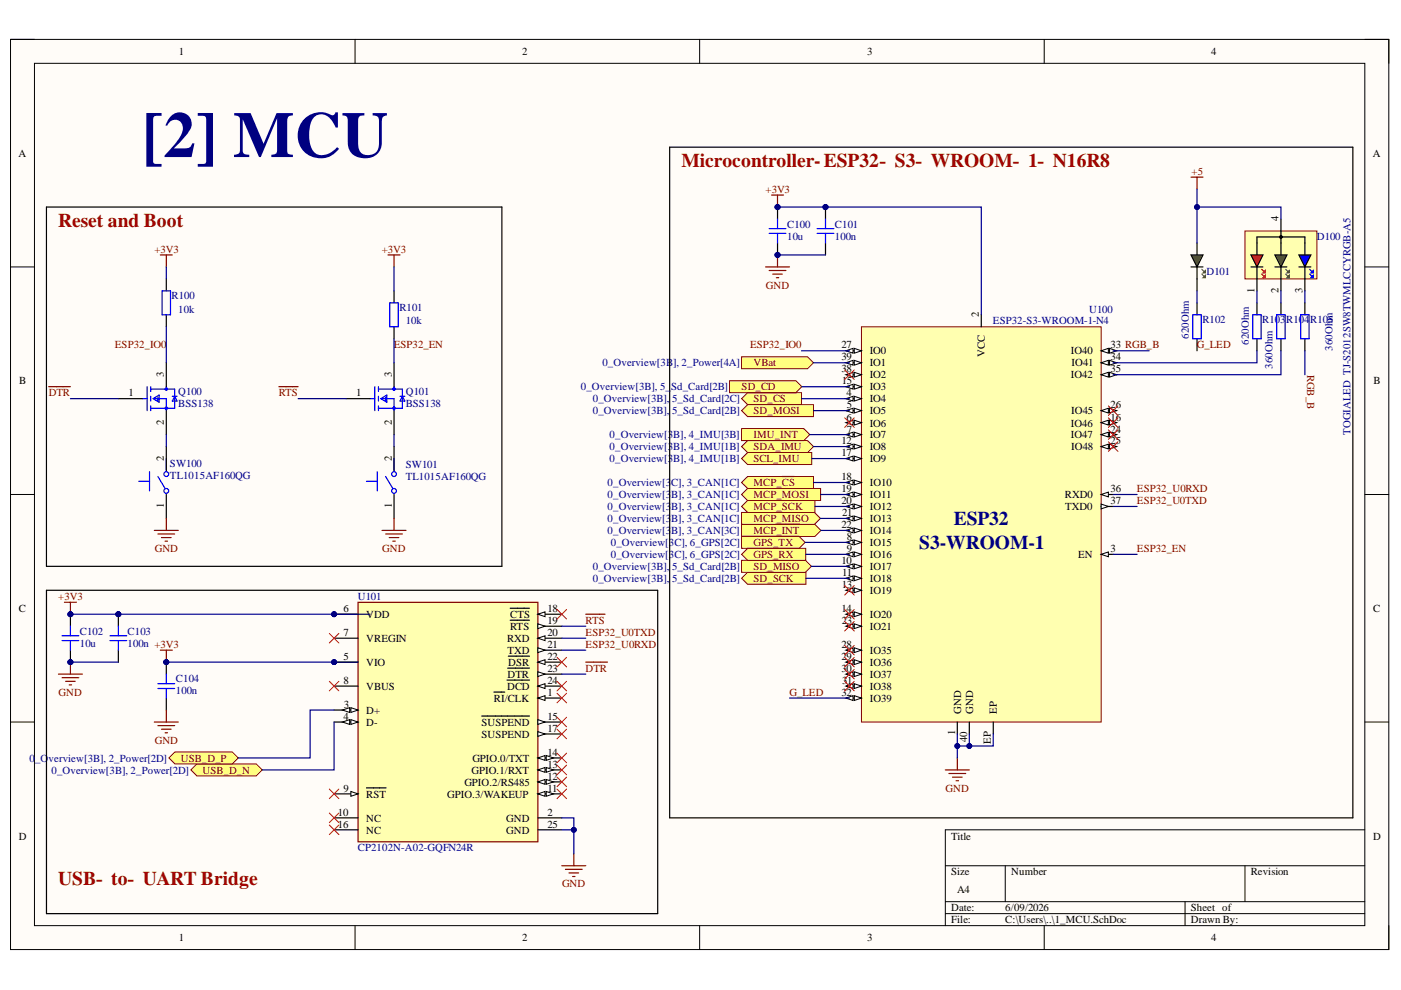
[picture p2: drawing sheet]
<svg xmlns="http://www.w3.org/2000/svg" width="297mm" height="210mm" viewBox="0 0 297 210" stroke-linecap="round" stroke-linejoin="round" font-family="sans-serif">
<defs><g id="words">
<text font-size="13.8" fill="#000080" x="30.1" y="33.3">[2] MCU</text>
<g font-size="4.1" fill="#980000">
<text x="144.5" y="35.4">Microcontroller-ESP32‑ S3‑ WROOM‑ 1‑ N16R8</text>
<text x="12.3" y="48.1">Reset and Boot</text>
<text x="12.3" y="187.7">USB‑ to‑ UART Bridge</text>
</g>
<g font-size="4.1" fill="#000080">
<text x="202.2" y="111.3">ESP32</text>
<text x="194.9" y="116.4">S3-WROOM-1</text>
</g>
<g font-size="2.3">
<text x="37.9" y="11.7">1</text>
<text x="110.7" y="11.7">2</text>
<text x="183.9" y="11.7">3</text>
<text x="256.8" y="11.7">4</text>
<text x="3.9" y="33.3">A</text>
<text x="291" y="33.3">A</text>
<text x="271.1" y="46.9" transform="rotate(-90 271.1 46.9)">4</text>
<text x="266" y="62" transform="rotate(-90 266 62)">1</text>
<text x="271.1" y="62.2" transform="rotate(-90 271.1 62.2)">2</text>
<text x="276.2" y="62.1" transform="rotate(-90 276.2 62.1)">3</text>
<text x="207.6" y="67.3" transform="rotate(-90 207.6 67.3)">2</text>
<text x="178.4" y="73.9">27</text>
<text x="178.4" y="76.4">39</text>
<text x="184.4" y="75.1">IO0</text>
<text x="184.4" y="77.7">IO1</text>
<text x="208.8" y="75.7" transform="rotate(-90 208.8 75.7)">VCC</text>
<text x="227" y="75.1">IO40</text>
<text x="227.2" y="77.7">IO41</text>
<text x="235.5" y="73.9">33 RGB_B</text>
<text x="235.5" y="76.4">34</text>
<text x="4.1" y="81.5">B</text>
<text x="34.8" y="80" transform="rotate(-90 34.8 80)">3</text>
<text x="83.1" y="80" transform="rotate(-90 83.1 80)">3</text>
<text x="178.4" y="78.9">38</text>
<text x="178.5" y="81.5">15</text>
<text x="184.4" y="82.7">IO3</text>
<text x="184.4" y="80.2">IO2</text>
<text x="227" y="80.2">IO42</text>
<text x="235.5" y="78.9">35</text>
<text x="291.2" y="81.5">B</text>
<text x="27.2" y="84">1</text>
<text x="75.5" y="84">1</text>
<text x="179.5" y="84">4</text>
<text x="179.5" y="89.2">6</text>
<text x="179.6" y="86.5">5</text>
<text x="184.4" y="85.3">IO4</text>
<text x="184.4" y="87.8">IO5</text>
<text x="227.1" y="87.8">IO45</text>
<text x="235.5" y="89.2">16</text>
<text x="235.5" y="86.5">26</text>
<text x="34.8" y="90.2" transform="rotate(-90 34.8 90.2)">2</text>
<text x="83.1" y="90.2" transform="rotate(-90 83.1 90.2)">2</text>
<text x="178.4" y="94.2">12</text>
<text x="179.6" y="91.7">7</text>
<text x="184.4" y="90.4">IO6</text>
<text x="184.4" y="93">IO7</text>
<text x="184.4" y="95.5">IO8</text>
<text x="227" y="90.4">IO46</text>
<text x="227" y="93">IO47</text>
<text x="227.1" y="95.5">IO48</text>
<text x="235.5" y="91.7">24</text>
<text x="235.5" y="94.2">25</text>
<text x="34.8" y="97.7" transform="rotate(-90 34.8 97.7)">2</text>
<text x="83.1" y="97.7" transform="rotate(-90 83.1 97.7)">2</text>
<text x="178.4" y="96.8">17</text>
<text x="178.4" y="101.8">18</text>
<text x="184.4" y="98">IO9</text>
<text x="34.8" y="107.8" transform="rotate(-90 34.8 107.8)">1</text>
<text x="83.1" y="107.8" transform="rotate(-90 83.1 107.8)">1</text>
<text x="178.4" y="104.4">19</text>
<text x="178.4" y="106.9">20</text>
<text x="184.4" y="103.1">IO10</text>
<text x="184.4" y="105.6">IO11</text>
<text x="225.8" y="105.6">RXD0</text>
<text x="235.5" y="104.4">36</text>
<text x="235.5" y="106.9">37</text>
<text x="178.4" y="112">22</text>
<text x="178.6" y="109.5">21</text>
<text x="184.4" y="108.2">IO12</text>
<text x="184.4" y="110.7">IO13</text>
<text x="184.4" y="113.3">IO14</text>
<text x="225.8" y="108.2">TXD0</text>
<text x="178.4" y="119.6">10</text>
<text x="179.6" y="114.5">8</text>
<text x="179.6" y="117.1">9</text>
<text x="184.4" y="115.8">IO15</text>
<text x="184.4" y="118.3">IO16</text>
<text x="228.6" y="118.3">EN</text>
<text x="235.5" y="117.1">3</text>
<text x="178.5" y="124.7">13</text>
<text x="178.6" y="122.1">11</text>
<text x="184.4" y="120.9">IO17</text>
<text x="184.4" y="123.4">IO18</text>
<text x="184.4" y="125.9">IO19</text>
<text x="4" y="129.7">C</text>
<text x="72.8" y="129.7">6</text>
<text x="77.6" y="131">VDD</text>
<text x="108.2" y="131">CTS</text>
<text x="116" y="129.7">18</text>
<text x="178.4" y="129.7">14</text>
<text x="184.4" y="131">IO20</text>
<text x="291.1" y="129.7">C</text>
<text x="72.8" y="134.8">7</text>
<text x="77.6" y="136.1">VREGIN</text>
<text x="107.5" y="136.1">RXD</text>
<text x="108.2" y="133.5">RTS</text>
<text x="116" y="132.3">19</text>
<text x="116" y="134.8">20</text>
<text x="116" y="137.3">21</text>
<text x="178.4" y="137.3">28</text>
<text x="178.5" y="132.3">23</text>
<text x="184.4" y="133.5">IO21</text>
<text x="72.8" y="139.9">5</text>
<text x="77.6" y="141.1">VIO</text>
<text x="107.6" y="143.7">DTR</text>
<text x="107.6" y="138.6">TXD</text>
<text x="107.8" y="141.1">DSR</text>
<text x="116" y="139.9">22</text>
<text x="116" y="142.4">23</text>
<text x="178.4" y="139.9">29</text>
<text x="178.4" y="142.4">30</text>
<text x="184.4" y="138.6">IO35</text>
<text x="184.4" y="141.1">IO36</text>
<text x="184.4" y="143.7">IO37</text>
<text x="72.8" y="145">8</text>
<text x="77.6" y="146.2">VBUS</text>
<text x="104.7" y="148.8">RI/CLK</text>
<text x="107.5" y="146.2">DCD</text>
<text x="116" y="145">24</text>
<text x="116" y="147.5">1</text>
<text x="178.4" y="147.5">32</text>
<text x="178.6" y="145">31</text>
<text x="184.4" y="146.2">IO38</text>
<text x="184.4" y="148.8">IO39</text>
<text x="72.8" y="152.6">4</text>
<text x="72.9" y="150.1">3</text>
<text x="77.6" y="151.4">D+</text>
<text x="77.6" y="153.9">D-</text>
<text x="102.1" y="153.9">SUSPEND</text>
<text x="116" y="152.6">15</text>
<text x="116" y="155.2">17</text>
<text x="202.5" y="155.9" transform="rotate(-90 202.5 155.9)">1</text>
<text x="203.8" y="151.3" transform="rotate(-90 203.8 151.3)">GND</text>
<text x="206.3" y="151.3" transform="rotate(-90 206.3 151.3)">GND</text>
<text x="211.4" y="151.3" transform="rotate(-90 211.4 151.3)">EP</text>
<text x="100.1" y="161.5">GPIO.0/TXT</text>
<text x="102.1" y="156.4">SUSPEND</text>
<text x="116" y="160.3">14</text>
<text x="205" y="157.3" transform="rotate(-90 205 157.3)">40</text>
<text x="210.1" y="157.7" transform="rotate(-90 210.1 157.7)">EP</text>
<text x="72.8" y="167.9">9</text>
<text x="98.5" y="166.6">GPIO.2/RS485</text>
<text x="100" y="164.1">GPIO.1/RXT</text>
<text x="116" y="162.8">13</text>
<text x="116" y="165.3">12</text>
<text x="116" y="167.9">11</text>
<text x="71.6" y="172.9">10</text>
<text x="77.6" y="169.1">RST</text>
<text x="94.8" y="169.1">GPIO.3/WAKEUP</text>
<text x="116" y="172.9">2</text>
<text x="4" y="178">D</text>
<text x="71.6" y="175.5">16</text>
<text x="77.6" y="174.2">NC</text>
<text x="77.6" y="176.7">NC</text>
<text x="107.3" y="174.2">GND</text>
<text x="107.3" y="176.7">GND</text>
<text x="116" y="175.5">25</text>
<text x="201.6" y="178">Title</text>
<text x="291.1" y="178">D</text>
<text x="201.6" y="185.6">Size</text>
<text x="214.4" y="185.6">Number</text>
<text x="265.2" y="185.6">Revision</text>
<text x="202.9" y="189.4">A4</text>
<text x="201.6" y="193.2">Date:</text>
<text x="201.6" y="195.8">File:</text>
<text x="213.1" y="193.2">6/09/2026</text>
<text x="213.1" y="195.8">C:\Users\..\1_MCU.SchDoc</text>
<text x="252.5" y="193.2">Sheet of</text>
<text x="252.5" y="195.8">Drawn By:</text>
<text x="37.9" y="199.6">1</text>
<text x="110.7" y="199.6">2</text>
<text x="183.9" y="199.6">3</text>
<text x="256.8" y="199.6">4</text>
</g>
<g font-size="2.3" fill="#800000">
<text x="162.3" y="40.9">+3V3</text>
<text x="252.6" y="37.1">+5</text>
<text x="32.7" y="53.6">+3V3</text>
<text x="80.9" y="53.6">+3V3</text>
<text x="162.4" y="61.2">GND</text>
<text x="24.4" y="73.9">ESP32_IO0</text>
<text x="83.5" y="73.9">ESP32_EN</text>
<text x="159" y="73.9">ESP32_IO0</text>
<text x="159.8" y="77.7">VBat</text>
<text x="253.7" y="73.9">G_LED</text>
<text x="157.2" y="82.7">SD_CD</text>
<text x="277.2" y="79.4" transform="rotate(90 277.2 79.4)">RGB_B</text>
<text x="10.3" y="84">DTR</text>
<text x="59.1" y="84">RTS</text>
<text x="159.8" y="85.3">SD_CS</text>
<text x="159.8" y="87.8">SD_MOSI</text>
<text x="159.8" y="95.5">SDA_IMU</text>
<text x="159.8" y="93">IMU_INT</text>
<text x="159.8" y="98">SCL_IMU</text>
<text x="159.8" y="105.6">MCP_MOSI</text>
<text x="159.8" y="103.1">MCP_CS</text>
<text x="241.1" y="106.9">ESP32_U0TXD</text>
<text x="241.1" y="104.4">ESP32_U0RXD</text>
<text x="159.8" y="108.2">MCP_SCK</text>
<text x="159.8" y="110.7">MCP_MISO</text>
<text x="159.8" y="113.3">MCP_INT</text>
<text x="32.8" y="117.1">GND</text>
<text x="81" y="117.1">GND</text>
<text x="159.8" y="115.8">GPS_TX</text>
<text x="159.8" y="118.3">GPS_RX</text>
<text x="241.1" y="117.1">ESP32_EN</text>
<text x="159.8" y="123.4">SD_SCK</text>
<text x="159.8" y="120.9">SD_MISO</text>
<text x="12.3" y="127.2">+3V3</text>
<text x="124.2" y="132.3">RTS</text>
<text x="124.2" y="134.8">ESP32_U0TXD</text>
<text x="124.2" y="137.3">ESP32_U0RXD</text>
<text x="124.2" y="142.4">DTR</text>
<text x="12.4" y="147.5">GND</text>
<text x="167.4" y="147.5">G_LED</text>
<text x="32.8" y="157.7">GND</text>
<text x="38.3" y="161.5">USB_D_P</text>
<text x="43" y="164.1">USB_D_N</text>
<text x="200.5" y="167.9">GND</text>
<text x="119.2" y="188.1">GND</text>
</g>
<g font-size="2.3" fill="#000080">
<text x="166.9" y="48.3">C100</text>
<text x="166.9" y="50.8">10u</text>
<text x="177" y="48.3">C101</text>
<text x="177" y="50.8">100n</text>
<text x="279.2" y="50.8">D100</text>
<text x="255.8" y="58.4">D101</text>
<text x="36.4" y="63.5">R100</text>
<text x="37.8" y="66.3">10k</text>
<text x="84.7" y="66">R101</text>
<text x="86" y="68.8">10k</text>
<text x="210.5" y="68.8">ESP32-S3-WROOM-1-N4</text>
<text x="230.9" y="66.3">U100</text>
<text x="252.1" y="71.8" transform="rotate(-90 252.1 71.8)">620Ohm</text>
<text x="254.9" y="68.5">R102</text>
<text x="267.6" y="68.5">R103</text>
<text x="272.7" y="68.5">R104</text>
<text x="277.8" y="68.5">R105</text>
<text x="127.7" y="77.7">0_Overview[3B], 2_Power[4A]</text>
<text x="264.7" y="73.1" transform="rotate(-90 264.7 73.1)">620Ohm</text>
<text x="282.5" y="74.4" transform="rotate(-90 282.5 74.4)">360Ohm</text>
<text x="37.8" y="83.8">Q100</text>
<text x="86" y="83.8">Q101</text>
<text x="123.2" y="82.7">0_Overview[3B], 5_</text>
<text x="142.3" y="82.7">Sd_Card[2B]</text>
<text x="269.8" y="78.2" transform="rotate(-90 269.8 78.2)">360Ohm</text>
<text x="37.8" y="86.3">BSS138</text>
<text x="86" y="86.3">BSS138</text>
<text x="125.7" y="85.3">0_Overview[3B],</text>
<text x="125.7" y="87.8">0_Overview[3B],</text>
<text x="142.5" y="85.3">5_Sd_Card[2C]</text>
<text x="142.5" y="87.8">5_Sd_Card[2B]</text>
<text x="129.2" y="95.5">0_Overview[3B], 4_IMU[1B]</text>
<text x="129.2" y="93">0_Overview[3B], 4_IMU[3B]</text>
<text x="286.3" y="92.1" transform="rotate(-90 286.3 92.1)">TOGIALED TJ-S2012SW8TWMLCCYRGB-A5</text>
<text x="36" y="99.1">SW100</text>
<text x="36" y="101.6">TL1015AF160QG</text>
<text x="86" y="99.3">SW101</text>
<text x="86" y="101.8">TL1015AF160QG</text>
<text x="129.2" y="98">0_Overview[3B], 4_IMU[1B]</text>
<text x="128.8" y="105.6">0_Overview[3</text>
<text x="128.8" y="103.1">0_Overview[3</text>
<text x="142.3" y="105.6">B], 3_CAN[1C]</text>
<text x="142.3" y="103.1">C], 3_CAN[1C]</text>
<text x="128.8" y="108.2">0_Overview[3</text>
<text x="128.8" y="110.7">0_Overview[3</text>
<text x="128.8" y="113.3">0_Overview[3</text>
<text x="142.3" y="108.2">B], 3_CAN[1C]</text>
<text x="142.3" y="110.7">B], 3_CAN[1C]</text>
<text x="142.3" y="113.3">B], 3_CAN[3C]</text>
<text x="129.5" y="115.8">0_Overview[3C], 6_GPS[2C]</text>
<text x="129.5" y="118.3">0_Overview[3C], 6_GPS[2C]</text>
<text x="125.7" y="123.4">0_Overview[3B],</text>
<text x="125.7" y="120.9">0_Overview[3B],</text>
<text x="142.5" y="123.4">5_Sd_Card[2B]</text>
<text x="142.5" y="120.9">5_Sd_Card[2B]</text>
<text x="75.9" y="127.2">U101</text>
<text x="16.9" y="134.6">C102</text>
<text x="16.9" y="137.1">10u</text>
<text x="27.1" y="134.6">C103</text>
<text x="27.1" y="137.1">100n +3V3</text>
<text x="37.3" y="144.7">C104</text>
<text x="37.3" y="147.2">100n</text>
<text x="6.3" y="161.5">0</text>
<text x="7.4" y="161.5">_O</text>
<text x="10.3" y="161.5">verview[3B], 2_Power[2D]</text>
<text x="10.9" y="164.1">0_Overview[3B], 2_Power[2D]</text>
<text x="75.9" y="180.5">CP2102N-A02-GQFN24R</text>
</g>
</g></defs>
<path d="M2.2 8.4h292.3v192.9h-292.3z" fill-rule="evenodd" fill="#fffcf8"/>
<path d="M2.2 8.4h292.3v192.9h-292.3z" fill="none" stroke="#000" stroke-width=".21"/>
<path d="M7.3 13.4h282.1v182.9h-282.1z" fill-rule="evenodd" fill="#fffcf8"/>
<g fill="none" stroke="#000" stroke-width=".21">
<path d="M2.2 8.3h5.1M7.3 13.4h282.1v182.9h-282.1zM75.3 8.3v5.1M148.3 8.3v5.1M221.4 8.4v5M289.4 8.4h5.1v5M2.2 56.6h5.1M289.4 56.6h5.1M2.2 104.8h5.1M289.4 104.8h5.1M2.2 153.1h5.1M289.4 153.1h5.1"/>
<path d="M289.4 175.9h-89v20.4M75.3 196.3v5M148.3 196.3v5M200.4 183.6h89M200.4 191.2h89M200.4 193.7h89M213.1 183.6v7.6M221.4 196.3v5M251.3 191.2v5.1M264 183.6v7.6M294.5 196.3v5"/>
</g>
<path d="M182.6 69.3h50.9v83.8h-50.9z" fill-rule="evenodd" fill="#ffffb0"/>
<path d="M182.6 69.3h50.9v83.8h-50.9z" fill="none" stroke="#800000" stroke-width=".21"/>
<path d="M208.1 66.7v2.6M233.5 117.5h2.5M203 153.1v2.5" fill="none" stroke="#000" stroke-width=".25"/>
<path d="M233.5 117.5l1.5-.5v1z" fill="#f8fcff"/>
<path d="M233.5 117.5l1.5-.5v1z" fill="none" stroke="#000" stroke-width=".21"/>
<path d="M180.1 84.5h2.5" fill="none" stroke="#000" stroke-width=".25"/>
<path d="M181.1 84l1.5 .5-1.5 .5z" fill="#f8fcff"/>
<path d="M181.1 84l1.5 .5-1.5 .5z" fill="none" stroke="#000" stroke-width=".21"/>
<path d="M179.3 84.5l1.6-.5v1z" fill="#f8fcff"/>
<path d="M179.3 84.5l1.6-.5v1z" fill="none" stroke="#000" stroke-width=".21"/>
<path d="M180.1 87.1h2.5" fill="none" stroke="#000" stroke-width=".25"/>
<path d="M181.1 86.6l1.5 .5-1.5 .5z" fill="#f8fcff"/>
<path d="M181.1 86.6l1.5 .5-1.5 .5z" fill="none" stroke="#000" stroke-width=".21"/>
<path d="M179.3 87.1l1.6-.5v1z" fill="#f8fcff"/>
<path d="M179.3 87.1l1.6-.5v1z" fill="none" stroke="#000" stroke-width=".21"/>
<path d="M180.1 89.6h2.5" fill="none" stroke="#000" stroke-width=".25"/>
<path d="M181.1 89.1l1.5 .5-1.5 .5z" fill="#f8fcff"/>
<path d="M181.1 89.1l1.5 .5-1.5 .5z" fill="none" stroke="#000" stroke-width=".21"/>
<path d="M179.3 89.6l1.6-.5v1z" fill="#f8fcff"/>
<path d="M179.3 89.6l1.6-.5v1z" fill="none" stroke="#000" stroke-width=".21"/>
<path d="M180.1 92.1h2.5" fill="none" stroke="#000" stroke-width=".25"/>
<path d="M181.1 91.6l1.5 .5-1.5 .6z" fill="#f8fcff"/>
<path d="M181.1 91.6l1.5 .5-1.5 .6z" fill="none" stroke="#000" stroke-width=".21"/>
<path d="M179.3 92.1l1.6-.5v1.1z" fill="#f8fcff"/>
<path d="M179.3 92.1l1.6-.5v1.1z" fill="none" stroke="#000" stroke-width=".21"/>
<path d="M180.1 115h2.5" fill="none" stroke="#000" stroke-width=".25"/>
<path d="M181.1 114.5l1.5 .5-1.5 .5z" fill="#f8fcff"/>
<path d="M181.1 114.5l1.5 .5-1.5 .5z" fill="none" stroke="#000" stroke-width=".21"/>
<path d="M179.3 115l1.6-.5v1z" fill="#f8fcff"/>
<path d="M179.3 115l1.6-.5v1z" fill="none" stroke="#000" stroke-width=".21"/>
<path d="M180.1 117.5h2.5" fill="none" stroke="#000" stroke-width=".25"/>
<path d="M181.1 117l1.5 .5-1.5 .5z" fill="#f8fcff"/>
<path d="M181.1 117l1.5 .5-1.5 .5z" fill="none" stroke="#000" stroke-width=".21"/>
<path d="M179.3 117.5l1.6-.5v1z" fill="#f8fcff"/>
<path d="M179.3 117.5l1.6-.5v1z" fill="none" stroke="#000" stroke-width=".21"/>
<path d="M180.1 120.1h2.5" fill="none" stroke="#000" stroke-width=".25"/>
<path d="M181.1 119.6l1.5 .5-1.5 .5z" fill="#f8fcff"/>
<path d="M181.1 119.6l1.5 .5-1.5 .5z" fill="none" stroke="#000" stroke-width=".21"/>
<path d="M179.3 120.1l1.6-.5v1z" fill="#f8fcff"/>
<path d="M179.3 120.1l1.6-.5v1z" fill="none" stroke="#000" stroke-width=".21"/>
<path d="M180.1 122.6h2.5" fill="none" stroke="#000" stroke-width=".25"/>
<path d="M181.1 122.1l1.5 .5-1.5 .5z" fill="#f8fcff"/>
<path d="M181.1 122.1l1.5 .5-1.5 .5z" fill="none" stroke="#000" stroke-width=".21"/>
<path d="M179.3 122.6l1.6-.5v1z" fill="#f8fcff"/>
<path d="M179.3 122.6l1.6-.5v1z" fill="none" stroke="#000" stroke-width=".21"/>
<path d="M180.1 94.7h2.5" fill="none" stroke="#000" stroke-width=".25"/>
<path d="M181.1 94.2l1.5 .5-1.5 .5z" fill="#f8fcff"/>
<path d="M181.1 94.2l1.5 .5-1.5 .5z" fill="none" stroke="#000" stroke-width=".21"/>
<path d="M179.3 94.7l1.6-.5v1z" fill="#f8fcff"/>
<path d="M179.3 94.7l1.6-.5v1z" fill="none" stroke="#000" stroke-width=".21"/>
<path d="M180.1 125.2h2.5" fill="none" stroke="#000" stroke-width=".25"/>
<path d="M181.1 124.6l1.5 .6-1.5 .5z" fill="#f8fcff"/>
<path d="M181.1 124.6l1.5 .6-1.5 .5z" fill="none" stroke="#000" stroke-width=".21"/>
<path d="M179.3 125.2l1.6-.6v1.1z" fill="#f8fcff"/>
<path d="M179.3 125.2l1.6-.6v1.1z" fill="none" stroke="#000" stroke-width=".21"/>
<path d="M180.1 130.2h2.5" fill="none" stroke="#000" stroke-width=".25"/>
<path d="M181.1 129.7l1.5 .5-1.5 .5z" fill="#f8fcff"/>
<path d="M181.1 129.7l1.5 .5-1.5 .5z" fill="none" stroke="#000" stroke-width=".21"/>
<path d="M179.3 130.2l1.6-.5v1z" fill="#f8fcff"/>
<path d="M179.3 130.2l1.6-.5v1z" fill="none" stroke="#000" stroke-width=".21"/>
<path d="M180.1 82h2.5" fill="none" stroke="#000" stroke-width=".25"/>
<path d="M181.1 81.5l1.5 .5-1.5 .5z" fill="#f8fcff"/>
<path d="M181.1 81.5l1.5 .5-1.5 .5z" fill="none" stroke="#000" stroke-width=".21"/>
<path d="M179.3 82l1.6-.5v1z" fill="#f8fcff"/>
<path d="M179.3 82l1.6-.5v1z" fill="none" stroke="#000" stroke-width=".21"/>
<path d="M233.5 89.6h2.5" fill="none" stroke="#000" stroke-width=".25"/>
<path d="M233.5 89.6l1.5-.5v1z" fill="#f8fcff"/>
<path d="M233.5 89.6l1.5-.5v1z" fill="none" stroke="#000" stroke-width=".21"/>
<path d="M235.2 89.1l1.6 .5-1.6 .5z" fill="#f8fcff"/>
<path d="M235.2 89.1l1.6 .5-1.6 .5z" fill="none" stroke="#000" stroke-width=".21"/>
<path d="M180.1 97.2h2.5" fill="none" stroke="#000" stroke-width=".25"/>
<path d="M181.1 96.7l1.5 .5-1.5 .5z" fill="#f8fcff"/>
<path d="M181.1 96.7l1.5 .5-1.5 .5z" fill="none" stroke="#000" stroke-width=".21"/>
<path d="M179.3 97.2l1.6-.5v1z" fill="#f8fcff"/>
<path d="M179.3 97.2l1.6-.5v1z" fill="none" stroke="#000" stroke-width=".21"/>
<path d="M180.1 102.3h2.5" fill="none" stroke="#000" stroke-width=".25"/>
<path d="M181.1 101.8l1.5 .5-1.5 .5z" fill="#f8fcff"/>
<path d="M181.1 101.8l1.5 .5-1.5 .5z" fill="none" stroke="#000" stroke-width=".21"/>
<path d="M179.3 102.3l1.6-.5v1z" fill="#f8fcff"/>
<path d="M179.3 102.3l1.6-.5v1z" fill="none" stroke="#000" stroke-width=".21"/>
<path d="M180.1 104.8h2.5" fill="none" stroke="#000" stroke-width=".25"/>
<path d="M181.1 104.3l1.5 .5-1.5 .6z" fill="#f8fcff"/>
<path d="M181.1 104.3l1.5 .5-1.5 .6z" fill="none" stroke="#000" stroke-width=".21"/>
<path d="M179.3 104.8l1.6-.5v1.1z" fill="#f8fcff"/>
<path d="M179.3 104.8l1.6-.5v1.1z" fill="none" stroke="#000" stroke-width=".21"/>
<path d="M180.1 107.4h2.5" fill="none" stroke="#000" stroke-width=".25"/>
<path d="M181.1 106.9l1.5 .5-1.5 .5z" fill="#f8fcff"/>
<path d="M181.1 106.9l1.5 .5-1.5 .5z" fill="none" stroke="#000" stroke-width=".21"/>
<path d="M179.3 107.4l1.6-.5v1z" fill="#f8fcff"/>
<path d="M179.3 107.4l1.6-.5v1z" fill="none" stroke="#000" stroke-width=".21"/>
<path d="M180.1 109.9h2.5" fill="none" stroke="#000" stroke-width=".25"/>
<path d="M181.1 109.4l1.5 .5-1.5 .5z" fill="#f8fcff"/>
<path d="M181.1 109.4l1.5 .5-1.5 .5z" fill="none" stroke="#000" stroke-width=".21"/>
<path d="M179.3 109.9l1.6-.5v1z" fill="#f8fcff"/>
<path d="M179.3 109.9l1.6-.5v1z" fill="none" stroke="#000" stroke-width=".21"/>
<path d="M180.1 112.5h2.5" fill="none" stroke="#000" stroke-width=".25"/>
<path d="M181.1 112l1.5 .5-1.5 .5z" fill="#f8fcff"/>
<path d="M181.1 112l1.5 .5-1.5 .5z" fill="none" stroke="#000" stroke-width=".21"/>
<path d="M179.3 112.5l1.6-.5v1z" fill="#f8fcff"/>
<path d="M179.3 112.5l1.6-.5v1z" fill="none" stroke="#000" stroke-width=".21"/>
<path d="M180.1 132.8h2.5" fill="none" stroke="#000" stroke-width=".25"/>
<path d="M181.1 132.3l1.5 .5-1.5 .5z" fill="#f8fcff"/>
<path d="M181.1 132.3l1.5 .5-1.5 .5z" fill="none" stroke="#000" stroke-width=".21"/>
<path d="M179.3 132.8l1.6-.5v1z" fill="#f8fcff"/>
<path d="M179.3 132.8l1.6-.5v1z" fill="none" stroke="#000" stroke-width=".21"/>
<path d="M233.5 92.1h2.5" fill="none" stroke="#000" stroke-width=".25"/>
<path d="M233.5 92.1l1.5-.5v1.1z" fill="#f8fcff"/>
<path d="M233.5 92.1l1.5-.5v1.1z" fill="none" stroke="#000" stroke-width=".21"/>
<path d="M235.2 91.6l1.6 .5-1.6 .6z" fill="#f8fcff"/>
<path d="M235.2 91.6l1.6 .5-1.6 .6z" fill="none" stroke="#000" stroke-width=".21"/>
<path d="M233.5 94.7h2.5" fill="none" stroke="#000" stroke-width=".25"/>
<path d="M233.5 94.7l1.5-.5v1z" fill="#f8fcff"/>
<path d="M233.5 94.7l1.5-.5v1z" fill="none" stroke="#000" stroke-width=".21"/>
<path d="M235.2 94.2l1.6 .5-1.6 .5z" fill="#f8fcff"/>
<path d="M235.2 94.2l1.6 .5-1.6 .5z" fill="none" stroke="#000" stroke-width=".21"/>
<path d="M233.5 87.1h2.5" fill="none" stroke="#000" stroke-width=".25"/>
<path d="M233.5 87.1l1.5-.5v1z" fill="#f8fcff"/>
<path d="M233.5 87.1l1.5-.5v1z" fill="none" stroke="#000" stroke-width=".21"/>
<path d="M235.2 86.6l1.6 .5-1.6 .5z" fill="#f8fcff"/>
<path d="M235.2 86.6l1.6 .5-1.6 .5z" fill="none" stroke="#000" stroke-width=".21"/>
<path d="M180.1 74.4h2.5" fill="none" stroke="#000" stroke-width=".25"/>
<path d="M181.1 73.9l1.5 .5-1.5 .5z" fill="#f8fcff"/>
<path d="M181.1 73.9l1.5 .5-1.5 .5z" fill="none" stroke="#000" stroke-width=".21"/>
<path d="M179.3 74.4l1.6-.5v1z" fill="#f8fcff"/>
<path d="M179.3 74.4l1.6-.5v1z" fill="none" stroke="#000" stroke-width=".21"/>
<path d="M180.1 137.9h2.5" fill="none" stroke="#000" stroke-width=".25"/>
<path d="M181.1 137.3l1.5 .6-1.5 .5z" fill="#f8fcff"/>
<path d="M181.1 137.3l1.5 .6-1.5 .5z" fill="none" stroke="#000" stroke-width=".21"/>
<path d="M179.3 137.9l1.6-.6v1.1z" fill="#f8fcff"/>
<path d="M179.3 137.9l1.6-.6v1.1z" fill="none" stroke="#000" stroke-width=".21"/>
<path d="M180.1 140.4h2.5" fill="none" stroke="#000" stroke-width=".25"/>
<path d="M181.1 139.9l1.5 .5-1.5 .5z" fill="#f8fcff"/>
<path d="M181.1 139.9l1.5 .5-1.5 .5z" fill="none" stroke="#000" stroke-width=".21"/>
<path d="M179.3 140.4l1.6-.5v1z" fill="#f8fcff"/>
<path d="M179.3 140.4l1.6-.5v1z" fill="none" stroke="#000" stroke-width=".21"/>
<path d="M180.1 142.9h2.5" fill="none" stroke="#000" stroke-width=".25"/>
<path d="M181.1 142.4l1.5 .5-1.5 .5z" fill="#f8fcff"/>
<path d="M181.1 142.4l1.5 .5-1.5 .5z" fill="none" stroke="#000" stroke-width=".21"/>
<path d="M179.3 142.9l1.6-.5v1z" fill="#f8fcff"/>
<path d="M179.3 142.9l1.6-.5v1z" fill="none" stroke="#000" stroke-width=".21"/>
<path d="M180.1 145.5h2.5" fill="none" stroke="#000" stroke-width=".25"/>
<path d="M181.1 145l1.5 .5-1.5 .5z" fill="#f8fcff"/>
<path d="M181.1 145l1.5 .5-1.5 .5z" fill="none" stroke="#000" stroke-width=".21"/>
<path d="M179.3 145.5l1.6-.5v1z" fill="#f8fcff"/>
<path d="M179.3 145.5l1.6-.5v1z" fill="none" stroke="#000" stroke-width=".21"/>
<path d="M180.1 148h2.5" fill="none" stroke="#000" stroke-width=".25"/>
<path d="M181.1 147.5l1.5 .5-1.5 .5z" fill="#f8fcff"/>
<path d="M181.1 147.5l1.5 .5-1.5 .5z" fill="none" stroke="#000" stroke-width=".21"/>
<path d="M179.3 148l1.6-.5v1z" fill="#f8fcff"/>
<path d="M179.3 148l1.6-.5v1z" fill="none" stroke="#000" stroke-width=".21"/>
<path d="M233.5 74.4h2.5" fill="none" stroke="#000" stroke-width=".25"/>
<path d="M233.5 74.4l1.5-.5v1z" fill="#f8fcff"/>
<path d="M233.5 74.4l1.5-.5v1z" fill="none" stroke="#000" stroke-width=".21"/>
<path d="M235.2 73.9l1.6 .5-1.6 .5z" fill="#f8fcff"/>
<path d="M235.2 73.9l1.6 .5-1.6 .5z" fill="none" stroke="#000" stroke-width=".21"/>
<path d="M233.5 76.9h2.5" fill="none" stroke="#000" stroke-width=".25"/>
<path d="M233.5 76.9l1.5-.5v1z" fill="#f8fcff"/>
<path d="M233.5 76.9l1.5-.5v1z" fill="none" stroke="#000" stroke-width=".21"/>
<path d="M235.2 76.4l1.6 .5-1.6 .5z" fill="#f8fcff"/>
<path d="M235.2 76.4l1.6 .5-1.6 .5z" fill="none" stroke="#000" stroke-width=".21"/>
<path d="M233.5 79.4h2.5" fill="none" stroke="#000" stroke-width=".25"/>
<path d="M233.5 79.4l1.5-.5v1.1z" fill="#f8fcff"/>
<path d="M233.5 79.4l1.5-.5v1.1z" fill="none" stroke="#000" stroke-width=".21"/>
<path d="M235.2 78.9l1.6 .5-1.6 .6z" fill="#f8fcff"/>
<path d="M235.2 78.9l1.6 .5-1.6 .6z" fill="none" stroke="#000" stroke-width=".21"/>
<path d="M233.5 104.8h2.5" fill="none" stroke="#000" stroke-width=".25"/>
<path d="M233.5 104.8l1.5-.5v1.1z" fill="#f8fcff"/>
<path d="M233.5 104.8l1.5-.5v1.1z" fill="none" stroke="#000" stroke-width=".21"/>
<path d="M233.5 107.4h2.5" fill="none" stroke="#000" stroke-width=".25"/>
<path d="M233.5 106.9l1.5 .5-1.5 .5z" fill="#f8fcff"/>
<path d="M233.5 106.9l1.5 .5-1.5 .5z" fill="none" stroke="#000" stroke-width=".21"/>
<path d="M180.1 79.4h2.5" fill="none" stroke="#000" stroke-width=".25"/>
<path d="M181.1 78.9l1.5 .5-1.5 .6z" fill="#f8fcff"/>
<path d="M181.1 78.9l1.5 .5-1.5 .6z" fill="none" stroke="#000" stroke-width=".21"/>
<path d="M179.3 79.4l1.6-.5v1.1z" fill="#f8fcff"/>
<path d="M179.3 79.4l1.6-.5v1.1z" fill="none" stroke="#000" stroke-width=".21"/>
<path d="M180.1 76.9h2.5" fill="none" stroke="#000" stroke-width=".25"/>
<path d="M181.1 76.4l1.5 .5-1.5 .5z" fill="#f8fcff"/>
<path d="M181.1 76.4l1.5 .5-1.5 .5z" fill="none" stroke="#000" stroke-width=".21"/>
<path d="M179.3 76.9l1.6-.5v1z" fill="#f8fcff"/>
<path d="M179.3 76.9l1.6-.5v1z" fill="none" stroke="#000" stroke-width=".21"/>
<path d="M35.3 76.9v5.1M83.5 76.9v5.1M25.1 84.5h5.1M35.3 87.1v5M73.4 84.5h5.1M83.5 87.1v5M205.5 153.1v2.5M210.6 153.1v2.5" fill="none" stroke="#000" stroke-width=".25"/>
<path d="M179.1 136.8l2 2.1M179.1 139.4l2 2M181.1 136.8l-2 2.1M181.1 139.4l-2 2M179.1 141.9l2 2M181.1 141.9l-2 2" fill="none" stroke="#f00" stroke-width=".21"/>
<g fill="none" stroke="#00f" stroke-width=".25">
<path d="M30.2 84.5h1M31.2 82v5.1M32 82.5h5v4.1h-5M32 82v1M32 84v1M32 86.1v1M32.5 84.5l1.2-.7v1.5zM32.7 84.5h2.6v2.6M33.5 84.3v.7M35.3 82v.5M36.5 84h1M37 84l.5 1h-1z"/>
<path d="M78.5 84.5h1M79.5 82v5.1M80.2 82v1M80.2 84v1M80.2 86.1v1M80.2 82.5h5.1v4.1h-5.1M80.7 84.5l1.3-.7v1.5zM81 84.5h2.5v2.6M81.8 84.3v.7M83.5 82v.5M84.8 84h1M85.3 84l.5 1h-1z"/>
<circle cx="35.3" cy="86.6" r=".25"/>
<circle cx="35.3" cy="82.5" r=".25"/>
<circle cx="83.5" cy="86.6" r=".25"/>
<circle cx="83.5" cy="82.5" r=".25"/>
</g>
<circle cx="70.8" cy="130.2" r=".51" fill="#000080"/>
<circle cx="70.8" cy="130.2" r=".51" fill="none" stroke="#000080" stroke-width=".21"/>
<circle cx="70.8" cy="140.4" r=".51" fill="#000080"/>
<circle cx="70.8" cy="140.4" r=".51" fill="none" stroke="#000080" stroke-width=".21"/>
<path d="M75.9 127.7h38.1v50.8h-38.1z" fill-rule="evenodd" fill="#ffffb0"/>
<path d="M75.9 127.7h38.1v50.8h-38.1z" fill="none" stroke="#800000" stroke-width=".25"/>
<path d="M70.8 130.2h5.1" fill="none" stroke="#000" stroke-width=".25"/>
<circle cx="70.8" cy="130.2" r=".51" fill="#000080"/>
<circle cx="70.8" cy="130.2" r=".51" fill="none" stroke="#000080" stroke-width=".21"/>
<path d="M114 160.7h5.1" fill="none" stroke="#000" stroke-width=".25"/>
<path d="M114 160.7l1.6-.5v1z" fill="#f8fcff"/>
<path d="M114 160.7l1.6-.5v1z" fill="none" stroke="#000" stroke-width=".21"/>
<path d="M115.8 160.2l1.5 .5-1.5 .5z" fill="#f8fcff"/>
<path d="M115.8 160.2l1.5 .5-1.5 .5z" fill="none" stroke="#000" stroke-width=".21"/>
<path d="M114 163.2h5.1" fill="none" stroke="#000" stroke-width=".25"/>
<path d="M114 163.2l1.6-.5v1z" fill="#f8fcff"/>
<path d="M114 163.2l1.6-.5v1z" fill="none" stroke="#000" stroke-width=".21"/>
<path d="M115.8 162.7l1.5 .5-1.5 .5z" fill="#f8fcff"/>
<path d="M115.8 162.7l1.5 .5-1.5 .5z" fill="none" stroke="#000" stroke-width=".21"/>
<path d="M114 165.8h5.1" fill="none" stroke="#000" stroke-width=".25"/>
<path d="M114 165.8l1.6-.5v1z" fill="#f8fcff"/>
<path d="M114 165.8l1.6-.5v1z" fill="none" stroke="#000" stroke-width=".21"/>
<path d="M115.8 165.3l1.5 .5-1.5 .5z" fill="#f8fcff"/>
<path d="M115.8 165.3l1.5 .5-1.5 .5z" fill="none" stroke="#000" stroke-width=".21"/>
<path d="M114 168.3h5.1" fill="none" stroke="#000" stroke-width=".25"/>
<path d="M114 168.3l1.6-.5v1z" fill="#f8fcff"/>
<path d="M114 168.3l1.6-.5v1z" fill="none" stroke="#000" stroke-width=".21"/>
<path d="M115.8 167.8l1.5 .5-1.5 .5z" fill="#f8fcff"/>
<path d="M115.8 167.8l1.5 .5-1.5 .5z" fill="none" stroke="#000" stroke-width=".21"/>
<path d="M70.8 168.3h5.1" fill="none" stroke="#000" stroke-width=".25"/>
<path d="M74.4 167.8l1.5 .5-1.5 .5z" fill="#f8fcff"/>
<path d="M74.4 167.8l1.5 .5-1.5 .5z" fill="none" stroke="#000" stroke-width=".21"/>
<path d="M114 153.1h5.1M77.7 167h4.1" fill="none" stroke="#000" stroke-width=".25"/>
<path d="M114 152.6l1.6 .5-1.6 .5z" fill="#f8fcff"/>
<path d="M114 152.6l1.6 .5-1.6 .5z" fill="none" stroke="#000" stroke-width=".21"/>
<path d="M114 130.2h5.1M102.1 151.8h10.2" fill="none" stroke="#000" stroke-width=".25"/>
<path d="M114 130.2l1.6-.5v1z" fill="#f8fcff"/>
<path d="M114 130.2l1.6-.5v1z" fill="none" stroke="#000" stroke-width=".21"/>
<path d="M108.2 129h4.1M70.8 150.5h5.1" fill="none" stroke="#000" stroke-width=".25"/>
<path d="M74.4 150l1.5 .5-1.5 .6z" fill="#f8fcff"/>
<path d="M74.4 150l1.5 .5-1.5 .6z" fill="none" stroke="#000" stroke-width=".21"/>
<path d="M72.6 150.5l1.5-.5v1.1z" fill="#f8fcff"/>
<path d="M72.6 150.5l1.5-.5v1.1z" fill="none" stroke="#000" stroke-width=".21"/>
<path d="M70.8 153.1h5.1" fill="none" stroke="#000" stroke-width=".25"/>
<path d="M74.4 152.6l1.5 .5-1.5 .5z" fill="#f8fcff"/>
<path d="M74.4 152.6l1.5 .5-1.5 .5z" fill="none" stroke="#000" stroke-width=".21"/>
<path d="M72.6 153.1l1.5-.5v1z" fill="#f8fcff"/>
<path d="M72.6 153.1l1.5-.5v1z" fill="none" stroke="#000" stroke-width=".21"/>
<path d="M114 145.5h5.1" fill="none" stroke="#000" stroke-width=".25"/>
<path d="M114 145.5l1.6-.5v1z" fill="#f8fcff"/>
<path d="M114 145.5l1.6-.5v1z" fill="none" stroke="#000" stroke-width=".21"/>
<path d="M107.5 144.2h4.8M114 140.4h5.1" fill="none" stroke="#000" stroke-width=".25"/>
<path d="M114 140.4l1.6-.5v1z" fill="#f8fcff"/>
<path d="M114 140.4l1.6-.5v1z" fill="none" stroke="#000" stroke-width=".21"/>
<path d="M107.8 139.1h4.5M114 142.9h5.1" fill="none" stroke="#000" stroke-width=".25"/>
<path d="M114 142.4l1.6 .5-1.6 .5z" fill="#f8fcff"/>
<path d="M114 142.4l1.6 .5-1.6 .5z" fill="none" stroke="#000" stroke-width=".21"/>
<path d="M107.6 141.7h4.7M114 148h5.1" fill="none" stroke="#000" stroke-width=".25"/>
<path d="M114 148l1.6-.5v1z" fill="#f8fcff"/>
<path d="M114 148l1.6-.5v1z" fill="none" stroke="#000" stroke-width=".21"/>
<path d="M114 132.8h5.1M104.7 146.7h2.3" fill="none" stroke="#000" stroke-width=".25"/>
<path d="M114 132.3l1.6 .5-1.6 .5z" fill="#f8fcff"/>
<path d="M114 132.3l1.6 .5-1.6 .5z" fill="none" stroke="#000" stroke-width=".21"/>
<path d="M108.2 131.5h4.1M114 135.3h5.1" fill="none" stroke="#000" stroke-width=".25"/>
<path d="M114 135.3l1.6-.5v1z" fill="#f8fcff"/>
<path d="M114 135.3l1.6-.5v1z" fill="none" stroke="#000" stroke-width=".21"/>
<path d="M114 155.6h5.1" fill="none" stroke="#000" stroke-width=".25"/>
<path d="M114 155.1l1.6 .5-1.6 .5z" fill="#f8fcff"/>
<path d="M114 155.1l1.6 .5-1.6 .5z" fill="none" stroke="#000" stroke-width=".21"/>
<path d="M114 137.9h5.1" fill="none" stroke="#000" stroke-width=".25"/>
<path d="M114 137.3l1.6 .6-1.6 .5z" fill="#f8fcff"/>
<path d="M114 137.3l1.6 .6-1.6 .5z" fill="none" stroke="#000" stroke-width=".21"/>
<path d="M70.8 145.5h5.1M70.8 140.4h5.1" fill="none" stroke="#000" stroke-width=".25"/>
<circle cx="70.8" cy="140.4" r=".51" fill="#000080"/>
<circle cx="70.8" cy="140.4" r=".51" fill="none" stroke="#000080" stroke-width=".21"/>
<g fill="none" stroke="#000" stroke-width=".25">
<path d="M35.3 59.1v2.6M35.3 66.8v2.5M83.5 61.7v2.5M83.5 69.3v2.5M35.3 94.7v5.1M83.5 94.7v5.1M35.3 104.8v5.1M83.5 104.8v5.1M70.8 135.3h5.1M70.8 173.4h5.1M70.8 175.9h5.1M114 173.4h5.1"/>
<path d="M114 175.9h5.1"/>
</g>
<g fill="none" stroke="#800000" stroke-width=".25">
<path d="M34 54.1h2.5M35.3 54.1v2.5M82.3 54.1h2.5M83.5 54.1v2.5M10.3 82h4.6M59.1 82h4.1M32.7 112.5h5.1M33.5 113.2h3.5M34.2 114h2.1M35 114.7h.5M35.3 109.9v2.6M81 112.5h5.1"/>
<path d="M81.8 113.2h3.5M82.5 114h2.1M83.3 114.7h.5M83.5 109.9v2.6M34 137.9h2.5M35.3 137.9v2.5M124.2 130.2h4.1M124.2 140.4h4.6"/>
</g>
<g fill="none" stroke="#00f" stroke-width=".25">
<path d="M34.4 61.7h1.7v5.1h-1.7zM82.6 64.2h1.8v5.1h-1.8zM35.3 97.2v2.6M83.5 97.2v2.6M29.4 102h2.3M31.7 100v4.1M33.5 101l1.5 2.6M77.7 102h2.3M80 100v4.1M81.8 101l1.5 2.6"/>
<circle cx="35.3" cy="100.5" r=".51"/>
<circle cx="35.3" cy="104.1" r=".51"/>
<circle cx="83.5" cy="100.5" r=".51"/>
<circle cx="83.5" cy="104.1" r=".51"/>
</g>
<circle cx="35.3" cy="140.4" r=".51" fill="#000080"/>
<circle cx="35.3" cy="140.4" r=".51" fill="none" stroke="#000080" stroke-width=".21"/>
<path d="M40.5 163.2l1.2-1.2h12.6l1.3 1.2-1.3 1.3h-12.6z" fill-rule="evenodd" fill="#ffff80"/>
<path d="M40.5 163.2l1.2-1.2h12.6l1.3 1.2-1.3 1.3h-12.6z" fill="none" stroke="#800000" stroke-width=".21"/>
<path d="M35.8 160.7l1.3-1.3h12.1l1.3 1.3-1.3 1.3h-12.1z" fill-rule="evenodd" fill="#ffff80"/>
<path d="M35.8 160.7l1.3-1.3h12.1l1.3 1.3-1.3 1.3h-12.1z" fill="none" stroke="#800000" stroke-width=".21"/>
<path d="M118.1 152.1l2 2M118.1 154.6l2 2M120.1 152.1l-2 2M120.1 154.6l-2 2" fill="none" stroke="#f00" stroke-width=".21"/>
<path d="M119.1 183.6h5.1M119.9 184.3h3.5M120.6 185.1h2.1M121.4 185.8h.5M121.7 181v2.6" fill="none" stroke="#800000" stroke-width=".25"/>
<circle cx="25.1" cy="130.2" r=".51" fill="#000080"/>
<circle cx="25.1" cy="130.2" r=".51" fill="none" stroke="#000080" stroke-width=".21"/>
<path d="M25.1 130.2v2.6" fill="none" stroke="#000" stroke-width=".25"/>
<circle cx="25.1" cy="130.2" r=".51" fill="#000080"/>
<circle cx="25.1" cy="130.2" r=".51" fill="none" stroke="#000080" stroke-width=".21"/>
<path d="M25.1 137.9v2.5" fill="none" stroke="#000" stroke-width=".25"/>
<path d="M23.3 134.8h3.6M23.3 135.8h3.6M25.1 132.8v2M25.1 135.8v2.1" fill="none" stroke="#00f" stroke-width=".25"/>
<circle cx="14.9" cy="140.4" r=".51" fill="#000080"/>
<circle cx="14.9" cy="140.4" r=".51" fill="none" stroke="#000080" stroke-width=".21"/>
<circle cx="14.9" cy="130.2" r=".51" fill="#000080"/>
<circle cx="14.9" cy="130.2" r=".51" fill="none" stroke="#000080" stroke-width=".21"/>
<path d="M14.9 137.9v2.5" fill="none" stroke="#000" stroke-width=".25"/>
<circle cx="14.9" cy="140.4" r=".51" fill="#000080"/>
<circle cx="14.9" cy="140.4" r=".51" fill="none" stroke="#000080" stroke-width=".21"/>
<path d="M14.9 130.2v2.6" fill="none" stroke="#000" stroke-width=".25"/>
<circle cx="14.9" cy="130.2" r=".51" fill="#000080"/>
<circle cx="14.9" cy="130.2" r=".51" fill="none" stroke="#000080" stroke-width=".21"/>
<path d="M13.2 135.8h3.5M13.2 134.8h3.5M14.9 132.8v2M14.9 135.8v2.1" fill="none" stroke="#00f" stroke-width=".25"/>
<circle cx="35.3" cy="140.4" r=".51" fill="#000080"/>
<circle cx="35.3" cy="140.4" r=".51" fill="none" stroke="#000080" stroke-width=".21"/>
<path d="M35.3 140.4v2.5" fill="none" stroke="#000" stroke-width=".25"/>
<circle cx="35.3" cy="140.4" r=".51" fill="#000080"/>
<circle cx="35.3" cy="140.4" r=".51" fill="none" stroke="#000080" stroke-width=".21"/>
<path d="M35.3 148v2.5" fill="none" stroke="#000" stroke-width=".25"/>
<path d="M33.5 145h3.5M33.5 146h3.5M35.3 142.9v2.1M35.3 146v2" fill="none" stroke="#00f" stroke-width=".25"/>
<path d="M12.4 142.9h5.1M13.2 143.7h3.5M13.9 144.5h2M14.7 145.2h.5M14.9 140.4v2.5" fill="none" stroke="#800000" stroke-width=".25"/>
<circle cx="14.9" cy="140.4" r=".51" fill="#000080"/>
<circle cx="14.9" cy="140.4" r=".51" fill="none" stroke="#000080" stroke-width=".21"/>
<path d="M13.7 127.7h2.5M14.9 127.7v2.5M32.7 153.1h5.1M33.5 153.8h3.5M34.2 154.6h2.1M35 155.4h.5M35.3 150.5v2.6" fill="none" stroke="#800000" stroke-width=".25"/>
<circle cx="14.9" cy="130.2" r=".51" fill="#000080"/>
<circle cx="14.9" cy="130.2" r=".51" fill="none" stroke="#000080" stroke-width=".21"/>
<g fill="none" stroke="#f00" stroke-width=".21">
<path d="M69.8 134.3l2 2M71.8 134.3l-2 2M118.1 139.4l2 2M118.1 129.2l2 2M120.1 139.4l-2 2M120.1 129.2l-2 2M69.8 144.5l2 2M71.8 144.5l-2 2M118.1 159.7l2 2M118.1 147l2 2M118.1 144.5l2 2M120.1 159.7l-2 2"/>
<path d="M120.1 147l-2 2M120.1 144.5l-2 2M69.8 167.3l2 2M69.8 172.4l2.1 2M69.8 174.9l2.1 2.1M71.8 167.3l-2 2M71.9 172.4l-2.1 2M71.9 174.9l-2.1 2.1M118.1 167.3l2 2M118.1 164.8l2 2M118.1 162.2l2 2.1M120.1 167.3l-2 2"/>
<path d="M120.1 164.8l-2 2M120.1 162.2l-2 2.1"/>
</g>
<circle cx="175" cy="43.9" r=".51" fill="#000080"/>
<circle cx="175" cy="43.9" r=".51" fill="none" stroke="#000080" stroke-width=".21"/>
<path d="M175 43.9v2.5" fill="none" stroke="#000" stroke-width=".25"/>
<circle cx="175" cy="43.9" r=".51" fill="#000080"/>
<circle cx="175" cy="43.9" r=".51" fill="none" stroke="#000080" stroke-width=".21"/>
<path d="M175 51.5v2.6" fill="none" stroke="#000" stroke-width=".25"/>
<path d="M173.2 48.5h3.6M173.2 49.5h3.6M175 46.4v2.1M175 49.5v2" fill="none" stroke="#00f" stroke-width=".25"/>
<circle cx="164.9" cy="54.1" r=".51" fill="#000080"/>
<circle cx="164.9" cy="54.1" r=".51" fill="none" stroke="#000080" stroke-width=".21"/>
<circle cx="164.9" cy="43.9" r=".51" fill="#000080"/>
<circle cx="164.9" cy="43.9" r=".51" fill="none" stroke="#000080" stroke-width=".21"/>
<path d="M164.9 51.5v2.6" fill="none" stroke="#000" stroke-width=".25"/>
<circle cx="164.9" cy="54.1" r=".51" fill="#000080"/>
<circle cx="164.9" cy="54.1" r=".51" fill="none" stroke="#000080" stroke-width=".21"/>
<path d="M164.9 43.9v2.5" fill="none" stroke="#000" stroke-width=".25"/>
<circle cx="164.9" cy="43.9" r=".51" fill="#000080"/>
<circle cx="164.9" cy="43.9" r=".51" fill="none" stroke="#000080" stroke-width=".21"/>
<path d="M163.1 49.5h3.5M163.1 48.5h3.5M164.9 46.4v2.1M164.9 49.5v2" fill="none" stroke="#00f" stroke-width=".25"/>
<path d="M162.3 56.6h5.1M163.1 57.4h3.5M163.8 58.1h2.1M164.6 58.9h.5M164.9 54.1v2.5" fill="none" stroke="#800000" stroke-width=".25"/>
<circle cx="164.9" cy="54.1" r=".51" fill="#000080"/>
<circle cx="164.9" cy="54.1" r=".51" fill="none" stroke="#000080" stroke-width=".21"/>
<path d="M163.6 41.4h2.5M164.9 41.4v2.5" fill="none" stroke="#800000" stroke-width=".25"/>
<circle cx="164.9" cy="43.9" r=".51" fill="#000080"/>
<circle cx="164.9" cy="43.9" r=".51" fill="none" stroke="#000080" stroke-width=".21"/>
<path d="M200.4 163.2h5.1M201.2 164h3.6M202 164.8h2M202.7 165.5h.5M203 160.7v2.5" fill="none" stroke="#800000" stroke-width=".25"/>
<path d="M157.2 107.4l1.3-1.3h14.3v2.6h-14.3z" fill-rule="evenodd" fill="#ffff80"/>
<path d="M157.2 107.4l1.3-1.3h14.3v2.6h-14.3z" fill="none" stroke="#800000" stroke-width=".21"/>
<path d="M158.5 103.6h15.5v2.5h-15.5l-1.3-1.3z" fill-rule="evenodd" fill="#ffff80"/>
<path d="M158.5 103.6h15.5v2.5h-15.5l-1.3-1.3z" fill="none" stroke="#800000" stroke-width=".21"/>
<path d="M157.2 108.7h15.5l1.3 1.2-1.3 1.3h-15.5z" fill-rule="evenodd" fill="#ffff80"/>
<path d="M157.2 108.7h15.5l1.3 1.2-1.3 1.3h-15.5z" fill="none" stroke="#800000" stroke-width=".21"/>
<path d="M157.2 111.2h15.6l1.2 1.3-1.2 1.2h-15.6z" fill-rule="evenodd" fill="#ffff80"/>
<path d="M157.2 111.2h15.6l1.2 1.3-1.2 1.2h-15.6z" fill="none" stroke="#800000" stroke-width=".21"/>
<path d="M165.8 111.2h3.7" fill="none" stroke="#800000" stroke-width=".25"/>
<path d="M157.2 102.3l1.3-1.3h14v2.6h-14z" fill-rule="evenodd" fill="#ffff80"/>
<path d="M157.2 102.3l1.3-1.3h14v2.6h-14z" fill="none" stroke="#800000" stroke-width=".21"/>
<path d="M165.8 101h2.6" fill="none" stroke="#800000" stroke-width=".25"/>
<path d="M157.2 122.6l1.3-1.3h12.4v2.6h-12.4z" fill-rule="evenodd" fill="#ffff80"/>
<path d="M157.2 122.6l1.3-1.3h12.4v2.6h-12.4z" fill="none" stroke="#800000" stroke-width=".21"/>
<path d="M157.2 84.5l1.3-1.2h11.4v2.5h-11.4z" fill-rule="evenodd" fill="#ffff80"/>
<path d="M157.2 84.5l1.3-1.2h11.4v2.5h-11.4z" fill="none" stroke="#800000" stroke-width=".21"/>
<path d="M157.2 87.1l1.3-1.3h14v2.5h-14z" fill-rule="evenodd" fill="#ffff80"/>
<path d="M157.2 87.1l1.3-1.3h14v2.5h-14z" fill="none" stroke="#800000" stroke-width=".21"/>
<path d="M157.2 118.8h13.6l1.2 1.3-1.2 1.2h-13.6z" fill-rule="evenodd" fill="#ffff80"/>
<path d="M157.2 118.8h13.6l1.2 1.3-1.2 1.2h-13.6z" fill="none" stroke="#800000" stroke-width=".21"/>
<path d="M157.2 113.7h12.2l1.3 1.3-1.3 1.3h-12.2z" fill-rule="evenodd" fill="#ffff80"/>
<path d="M157.2 113.7h12.2l1.3 1.3-1.3 1.3h-12.2z" fill="none" stroke="#800000" stroke-width=".21"/>
<path d="M157.2 117.5l1.3-1.2h12.3v2.5h-12.3z" fill-rule="evenodd" fill="#ffff80"/>
<path d="M157.2 117.5l1.3-1.2h12.3v2.5h-12.3z" fill="none" stroke="#800000" stroke-width=".21"/>
<path d="M157.2 97.2l1.3-1.2h13.6v2.5h-13.6z" fill-rule="evenodd" fill="#ffff80"/>
<path d="M157.2 97.2l1.3-1.2h13.6v2.5h-13.6z" fill="none" stroke="#800000" stroke-width=".21"/>
<path d="M157.2 94.7l1.3-1.3h12.7l1.3 1.3-1.3 1.3h-12.7z" fill-rule="evenodd" fill="#ffff80"/>
<path d="M157.2 94.7l1.3-1.3h12.7l1.3 1.3-1.3 1.3h-12.7z" fill="none" stroke="#800000" stroke-width=".21"/>
<path d="M157.2 90.9h13.2l1.3 1.2-1.3 1.3h-13.2z" fill-rule="evenodd" fill="#ffff80"/>
<path d="M157.2 90.9h13.2l1.3 1.2-1.3 1.3h-13.2z" fill="none" stroke="#800000" stroke-width=".21"/>
<path d="M252.5 56.6h2.6M253.8 51.5v2.6M253.8 56.6v2.5" fill="none" stroke="#000" stroke-width=".25"/>
<path d="M252.5 54.1h2.6l-1.3 2.5z" fill-rule="evenodd" fill="#0f0"/>
<path d="M252.5 54.1h2.6l-1.3 2.5zM253.8 59.1v2.6" fill="none" stroke="#000" stroke-width=".25"/>
<path d="M255.1 57.9l.5-.5v.5z" fill="#0f0"/>
<path d="M254.8 57.1l.5 .5M255.1 57.9l.5-.5v.5z" fill="none" stroke="#0f0" stroke-width=".25"/>
<path d="M255.1 58.9l.5-.5v.5z" fill="#0f0"/>
<path d="M254.8 58.1l.5 .5M255.1 58.9l.5-.5v.5z" fill="none" stroke="#0f0" stroke-width=".25"/>
<path d="M264 49h15.2v10.1h-15.2z" fill-rule="evenodd" fill="#ffffb0"/>
<path d="M264 49h15.2v10.1h-15.2z" fill="none" stroke="#800000" stroke-width=".21"/>
<path d="M265.2 56.6h2.6M266.5 56.6v5.1M271.6 46.4v2.6M271.6 59.1v2.6M276.7 59.1v2.6" fill="none" stroke="#000" stroke-width=".25"/>
<path d="M265.2 54.1h2.6l-1.3 2.5z" fill-rule="evenodd" fill="#f00"/>
<path d="M265.2 54.1h2.6l-1.3 2.5z" fill="none" stroke="#000" stroke-width=".25"/>
<path d="M267.8 57.9l.5-.5v.5z" fill="#f00"/>
<path d="M267.5 57.1l.5 .5M267.5 58.1l.5 .5M267.8 57.9l.5-.5v.5z" fill="none" stroke="#f00" stroke-width=".25"/>
<path d="M270.3 56.6h2.6M271.6 56.6v2.5" fill="none" stroke="#000" stroke-width=".25"/>
<path d="M270.3 54.1h2.6l-1.3 2.5z" fill-rule="evenodd" fill="#0f0"/>
<path d="M270.3 54.1h2.6l-1.3 2.5z" fill="none" stroke="#000" stroke-width=".25"/>
<path d="M272.9 57.9l.5-.5v.5z" fill="#0f0"/>
<path d="M272.6 57.1l.5 .5M272.9 57.9l.5-.5v.5z" fill="none" stroke="#0f0" stroke-width=".25"/>
<path d="M272.9 58.9l.5-.5v.5z" fill="#0f0"/>
<path d="M272.6 58.1l.5 .5M272.9 58.9l.5-.5v.5z" fill="none" stroke="#0f0" stroke-width=".25"/>
<path d="M275.4 56.6h2.5" fill="none" stroke="#000" stroke-width=".25"/>
<path d="M275.4 54.1h2.5l-1.2 2.5z" fill-rule="evenodd" fill="#00f"/>
<path d="M275.4 54.1h2.5l-1.2 2.5zM276.7 56.6v2.5" fill="none" stroke="#000" stroke-width=".25"/>
<path d="M277.9 57.9l.5-.5v.5z" fill="#00f"/>
<path d="M277.7 57.1l.5 .5M277.9 57.9l.5-.5v.5z" fill="none" stroke="#00f" stroke-width=".25"/>
<path d="M277.9 58.9l.5-.5v.5z" fill="#00f"/>
<path d="M277.7 58.1l.5 .5M277.9 58.9l.5-.5v.5z" fill="none" stroke="#00f" stroke-width=".25"/>
<g fill="none" stroke="#000" stroke-width=".25">
<path d="M266.5 54.1v-3.9h10.2v3.9M271.6 49v5.1"/>
<circle cx="271.6" cy="50.2" r=".26"/>
<circle cx="271.6" cy="50.2" r=".25"/>
</g>
<path d="M267.8 58.9l.5-.5v.5z" fill="#f00"/>
<path d="M267.8 58.9l.5-.5v.5z" fill="none" stroke="#f00" stroke-width=".25"/>
<path d="M253.8 64.2v2.5M253.8 71.8v2.6M266.5 64.2v2.5M266.5 71.8v2.6M271.6 64.2v2.5M271.6 71.8v2.6M276.7 64.2v2.5M276.7 71.8v2.6" fill="none" stroke="#000" stroke-width=".25"/>
<path d="M252.9 66.7h1.8v5.1h-1.8zM265.6 66.7h1.8v5.1h-1.8zM270.7 66.7h1.8v5.1h-1.8zM275.8 66.7h1.7v5.1h-1.7z" fill="none" stroke="#00f" stroke-width=".25"/>
<path d="M252.5 37.6h2.6M253.8 37.6v2.5" fill="none" stroke="#800000" stroke-width=".25"/>
<path d="M157.2 75.6h14l1.3 1.3-1.3 1.3h-14z" fill-rule="evenodd" fill="#ffff80"/>
<path d="M157.2 75.6h14l1.3 1.3-1.3 1.3h-14z" fill="none" stroke="#800000" stroke-width=".21"/>
<g fill="none" stroke="#f00" stroke-width=".21">
<path d="M179.1 78.4l2 2.1M181.1 78.4l-2 2.1M179.1 88.6l2 2M181.1 88.6l-2 2M235 93.7l2 2M235 88.6l2 2M235 86.1l2 2M237 93.7l-2 2M237 88.6l-2 2M237 86.1l-2 2M179.1 124.1l2 2.1M179.1 129.2l2 2"/>
<path d="M181.1 124.1l-2 2.1M181.1 129.2l-2 2M179.1 144.5l2 2M181.1 144.5l-2 2"/>
</g>
<path d="M142 31.2h144.8v142.2h-144.8zM9.8 43.9h96.6v76.2h-96.6zM9.9 125.2h129.5v68.5h-129.5z" fill="none" stroke="#000" stroke-width=".25"/>
<g fill="none" stroke="#000080" stroke-width=".25">
<path d="M35.3 56.6v2.5M83.5 56.6v5.1M35.3 69.3v7.6M83.5 71.8v5.1M169.9 74.4h10.2M14.9 84.5h10.2M35.3 92.1v2.6M63.2 84.5h10.2M83.5 92.1v2.6M119.1 132.8h5.1M119.1 137.9h5.1M119.1 142.9h5.1"/>
<path d="M119.1 173.4h2.6v2.5h-2.6"/>
</g>
<circle cx="121.7" cy="175.9" r=".51" fill="#000080"/>
<circle cx="121.7" cy="175.9" r=".51" fill="none" stroke="#000080" stroke-width=".21"/>
<path d="M121.7 175.9v5.1" fill="none" stroke="#000080" stroke-width=".25"/>
<circle cx="121.7" cy="175.9" r=".51" fill="#000080"/>
<circle cx="121.7" cy="175.9" r=".51" fill="none" stroke="#000080" stroke-width=".21"/>
<path d="M14.9 140.4h10.2" fill="none" stroke="#000080" stroke-width=".25"/>
<circle cx="14.9" cy="140.4" r=".51" fill="#000080"/>
<circle cx="14.9" cy="140.4" r=".51" fill="none" stroke="#000080" stroke-width=".21"/>
<path d="M14.9 130.2h10.2" fill="none" stroke="#000080" stroke-width=".25"/>
<circle cx="25.1" cy="130.2" r=".51" fill="#000080"/>
<circle cx="25.1" cy="130.2" r=".51" fill="none" stroke="#000080" stroke-width=".21"/>
<circle cx="14.9" cy="130.2" r=".51" fill="#000080"/>
<circle cx="14.9" cy="130.2" r=".51" fill="none" stroke="#000080" stroke-width=".21"/>
<path d="M25.1 130.2h53.4" fill="none" stroke="#000080" stroke-width=".25"/>
<circle cx="25.1" cy="130.2" r=".51" fill="#000080"/>
<circle cx="25.1" cy="130.2" r=".51" fill="none" stroke="#000080" stroke-width=".21"/>
<circle cx="70.8" cy="130.2" r=".51" fill="#000080"/>
<circle cx="70.8" cy="130.2" r=".51" fill="none" stroke="#000080" stroke-width=".21"/>
<path d="M35.3 140.4h40.6" fill="none" stroke="#000080" stroke-width=".25"/>
<circle cx="35.3" cy="140.4" r=".51" fill="#000080"/>
<circle cx="35.3" cy="140.4" r=".51" fill="none" stroke="#000080" stroke-width=".21"/>
<circle cx="70.8" cy="140.4" r=".51" fill="#000080"/>
<circle cx="70.8" cy="140.4" r=".51" fill="none" stroke="#000080" stroke-width=".21"/>
<path d="M164.9 54.1h10.1" fill="none" stroke="#000080" stroke-width=".25"/>
<circle cx="164.9" cy="54.1" r=".51" fill="#000080"/>
<circle cx="164.9" cy="54.1" r=".51" fill="none" stroke="#000080" stroke-width=".21"/>
<path d="M164.9 43.9h10.1" fill="none" stroke="#000080" stroke-width=".25"/>
<circle cx="175" cy="43.9" r=".51" fill="#000080"/>
<circle cx="175" cy="43.9" r=".51" fill="none" stroke="#000080" stroke-width=".21"/>
<circle cx="164.9" cy="43.9" r=".51" fill="#000080"/>
<circle cx="164.9" cy="43.9" r=".51" fill="none" stroke="#000080" stroke-width=".21"/>
<path d="M175 43.9h33.1v22.8" fill="none" stroke="#000080" stroke-width=".25"/>
<circle cx="175" cy="43.9" r=".51" fill="#000080"/>
<circle cx="175" cy="43.9" r=".51" fill="none" stroke="#000080" stroke-width=".21"/>
<path d="M203 155.6v5.1" fill="none" stroke="#000080" stroke-width=".25"/>
<circle cx="203" cy="158.2" r=".51" fill="#000080"/>
<circle cx="203" cy="158.2" r=".51" fill="none" stroke="#000080" stroke-width=".21"/>
<path d="M205.5 155.6v2.6h-2.5" fill="none" stroke="#000080" stroke-width=".25"/>
<circle cx="203" cy="158.2" r=".51" fill="#000080"/>
<circle cx="203" cy="158.2" r=".51" fill="none" stroke="#000080" stroke-width=".21"/>
<circle cx="205.5" cy="158.2" r=".51" fill="#000080"/>
<circle cx="205.5" cy="158.2" r=".51" fill="none" stroke="#000080" stroke-width=".21"/>
<g fill="none" stroke="#000080" stroke-width=".25">
<path d="M253.8 40.1v11.4M253.8 61.7v2.5M266.5 74.4v2.5h-30.5M266.5 61.7v2.5M271.6 74.4v5h-35.6M271.6 61.7v2.5M276.7 61.7v2.5M276.7 74.4v5M169.9 84.5h10.2M171.7 92.1h8.4M172.1 97.2h8M172.5 87.1h7.6"/>
<path d="M172.5 94.7h7.6M172.5 102.3h7.6M172.8 107.4h7.3M174 109.9h6.1M174 104.8h6.1M174 112.5h6.1M236 107.4h5.1M236 117.5h5.1M170.9 122.6h9.2"/>
</g>
<circle cx="253.8" cy="43.9" r=".51" fill="#000080"/>
<circle cx="253.8" cy="43.9" r=".51" fill="none" stroke="#000080" stroke-width=".21"/>
<path d="M172.5 76.9h7.6M170.7 115h9.4M170.8 117.5h9.3M172 120.1h8.1M210.6 155.6v2.6h-5.1" fill="none" stroke="#000080" stroke-width=".25"/>
<circle cx="205.5" cy="158.2" r=".51" fill="#000080"/>
<circle cx="205.5" cy="158.2" r=".51" fill="none" stroke="#000080" stroke-width=".21"/>
<path d="M253.8 43.9h17.8v2.5M236 104.8h5.1M119.1 135.3h5.1M70.8 153.1v10.1h-15.2M70.8 150.5h-5v10.2h-15.3" fill="none" stroke="#000080" stroke-width=".25"/>
<circle cx="253.8" cy="43.9" r=".51" fill="#000080"/>
<circle cx="253.8" cy="43.9" r=".51" fill="none" stroke="#000080" stroke-width=".21"/>
<path d="M167.4 148h12.7" fill="none" stroke="#000080" stroke-width=".25"/>
<path d="M235 91.1l2 2.1M237 91.1l-2 2.1" fill="none" stroke="#f00" stroke-width=".21"/>
<path d="M154.7 80.7h14l1.3 1.3-1.3 1.3h-14z" fill-rule="evenodd" fill="#ffff80"/>
<path d="M154.7 80.7h14l1.3 1.3-1.3 1.3h-14z" fill="none" stroke="#800000" stroke-width=".21"/>
<path d="M236 74.4h7.6M170 82h10.1" fill="none" stroke="#000080" stroke-width=".25"/>
<path d="M179.1 131.8l2 2M181.1 131.8l-2 2" fill="none" stroke="#f00" stroke-width=".21"/>
<use href="#words"/>
</svg>
